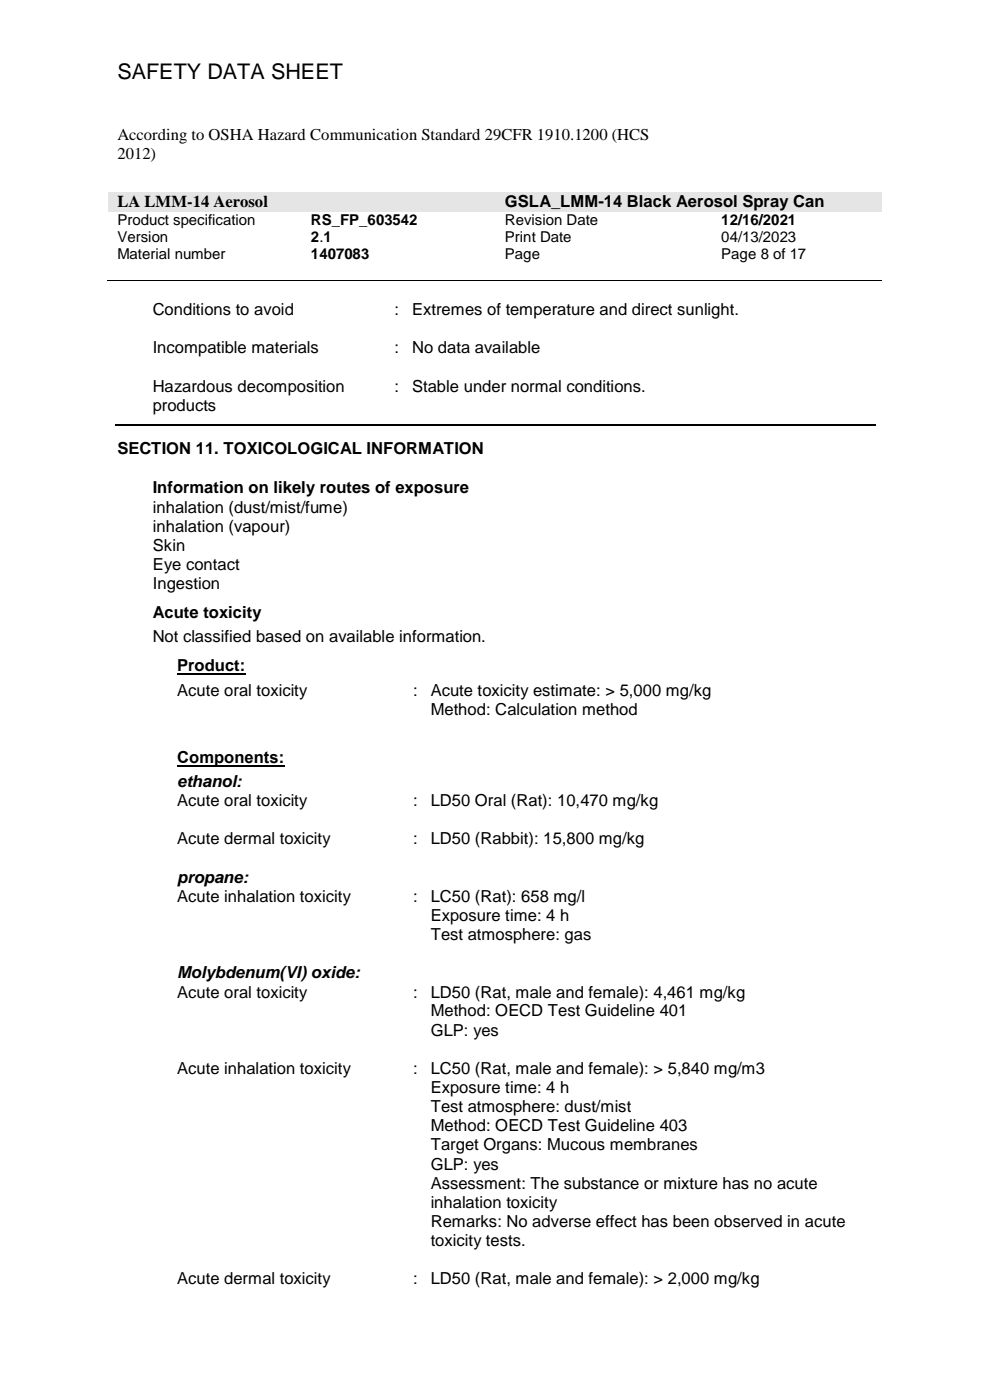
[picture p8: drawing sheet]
<svg xmlns="http://www.w3.org/2000/svg" width="210mm" height="297mm" viewBox="0 0 210 297" stroke-linecap="round" stroke-linejoin="round" font-family="sans-serif">
<defs><g id="words">
<text font-size="4.6" x="24.9" y="16.8">SAFETY DATA SHEET</text>
<g font-size="3.5">
<text x="24.9" y="29.8">According to OSHA Hazard Communication Standard 29CFR 1910.1200 (HCS</text>
<text x="24.9" y="33.8">2012)</text>
<text x="24.9" y="44">LA LMM-14 Aerosol</text>
<text x="107.1" y="43.9">GSLA_LMM-14 Black Aerosol Spray Can</text>
<text x="32.4" y="66.9">Conditions to avoid</text>
<text x="83.7" y="66.9">:</text>
<text x="87.4" y="66.9">Extremes of temperature and direct sunlight.</text>
<text x="32.4" y="75">Incompatible materials</text>
<text x="83.7" y="75">:</text>
<text x="87.4" y="75">No data available</text>
<text x="32.4" y="83.1">Hazardous decomposition</text>
<text x="83.7" y="83.1">:</text>
<text x="87.4" y="83.1">Stable under normal conditions.</text>
<text x="32.4" y="87.2">products</text>
<text x="24.9" y="96.4">SECTION 11. TOXICOLOGICAL INFORMATION</text>
<text x="32.4" y="104.7">Information on likely routes of exposure</text>
<text x="32.4" y="108.8">inhalation (dust/mist/fume)</text>
<text x="32.4" y="112.8">inhalation (vapour)</text>
<text x="32.4" y="116.9">Skin</text>
<text x="32.4" y="121">Eye contact</text>
<text x="32.4" y="125">Ingestion</text>
<text x="32.4" y="131.2">Acute toxicity</text>
<text x="32.4" y="136.3">Not classified based on available information.</text>
<text x="37.6" y="142.4">Product:</text>
<text x="37.6" y="147.6">Acute oral toxicity</text>
<text x="87.6" y="147.6">:</text>
<text x="91.4" y="147.6">Acute toxicity estimate: &gt; 5,000 mg/kg</text>
<text x="91.4" y="151.7">Method: Calculation method</text>
<text x="37.6" y="161.9">Components:</text>
<text x="37.6" y="167">ethanol:</text>
<text x="37.6" y="171.1">Acute oral toxicity</text>
<text x="87.6" y="171.1">:</text>
<text x="91.4" y="171.1">LD50 Oral (Rat): 10,470 mg/kg</text>
<text x="37.6" y="179.2">Acute dermal toxicity</text>
<text x="87.6" y="179.2">:</text>
<text x="91.4" y="179.2">LD50 (Rabbit): 15,800 mg/kg</text>
<text x="37.6" y="187.3">propane:</text>
<text x="37.6" y="191.3">Acute inhalation toxicity</text>
<text x="87.6" y="191.3">:</text>
<text x="91.4" y="191.3">LC50 (Rat): 658 mg/l</text>
<text x="91.4" y="195.4">Exposure time: 4 h</text>
<text x="91.4" y="199.5">Test atmosphere: gas</text>
<text x="37.6" y="207.6">Molybdenum(VI) oxide:</text>
<text x="37.6" y="211.7">Acute oral toxicity</text>
<text x="87.6" y="211.7">:</text>
<text x="91.4" y="211.7">LD50 (Rat, male and female): 4,461 mg/kg</text>
<text x="91.4" y="215.7">Method: OECD Test Guideline 401</text>
<text x="91.4" y="219.7">GLP: yes</text>
<text x="37.6" y="227.9">Acute inhalation toxicity</text>
<text x="87.6" y="227.9">:</text>
<text x="91.4" y="227.9">LC50 (Rat, male and female): &gt; 5,840 mg/m3</text>
<text x="91.4" y="231.9">Exposure time: 4 h</text>
<text x="91.4" y="236">Test atmosphere: dust/mist</text>
<text x="91.4" y="240">Method: OECD Test Guideline 403</text>
<text x="91.4" y="244.1">Target Organs: Mucous membranes</text>
<text x="91.4" y="248.2">GLP: yes</text>
<text x="91.4" y="252.2">Assessment: The substance or mixture has no acute</text>
<text x="91.4" y="256.3">inhalation toxicity</text>
<text x="91.4" y="260.3">Remarks: No adverse effect has been observed in acute</text>
<text x="91.4" y="264.4">toxicity tests.</text>
<text x="37.6" y="272.5">Acute dermal toxicity</text>
<text x="87.6" y="272.5">:</text>
<text x="91.4" y="272.5">LD50 (Rat, male and female): &gt; 2,000 mg/kg</text>
</g>
<g font-size="3.2">
<text x="24.9" y="47.8">Product specification</text>
<text x="66" y="47.7">RS_FP_603542</text>
<text x="107.1" y="47.8">Revision Date</text>
<text x="153" y="47.7">12/16/2021</text>
<text x="24.9" y="51.4">Version</text>
<text x="66" y="51.3">2.1</text>
<text x="107.1" y="51.4">Print Date</text>
<text x="153" y="51.4">04/13/2023</text>
<text x="24.9" y="55">Material number</text>
<text x="66" y="55">1407083</text>
<text x="107.1" y="55">Page</text>
<text x="153" y="55">Page 8 of 17</text>
</g>
</g></defs>
<g fill="#e5e5e5">
<path d="M23 40.7h82.2v4.1h-82.2z" fill-rule="evenodd"/>
<path d="M24.9 40.7h78.4v4.1h-78.4z" fill-rule="evenodd"/>
<path d="M105.2 40.7h81.9v4.1h-81.9z" fill-rule="evenodd"/>
<path d="M107.1 40.7h78.1v4.1h-78.1z" fill-rule="evenodd"/>
</g>
<path d="M22.7 59.5h164.4" fill="none" stroke="#000" stroke-width=".21"/>
<g fill="#000">
<path d="M63.8 59.4h.2v.2h-.2z" fill-rule="evenodd"/>
<path d="M104.9 59.4h.2v.2h-.2z" fill-rule="evenodd"/>
<path d="M150.9 59.4h.1v.2h-.1z" fill-rule="evenodd"/>
</g>
<path d="M24.4 90.2h161.3" fill="none" stroke="#000" stroke-width=".25"/>
<path d="M37.6 143h14.5M37.6 162.4h22.7" fill="none" stroke="#000" stroke-width=".38"/>
<use href="#words"/>
</svg>
